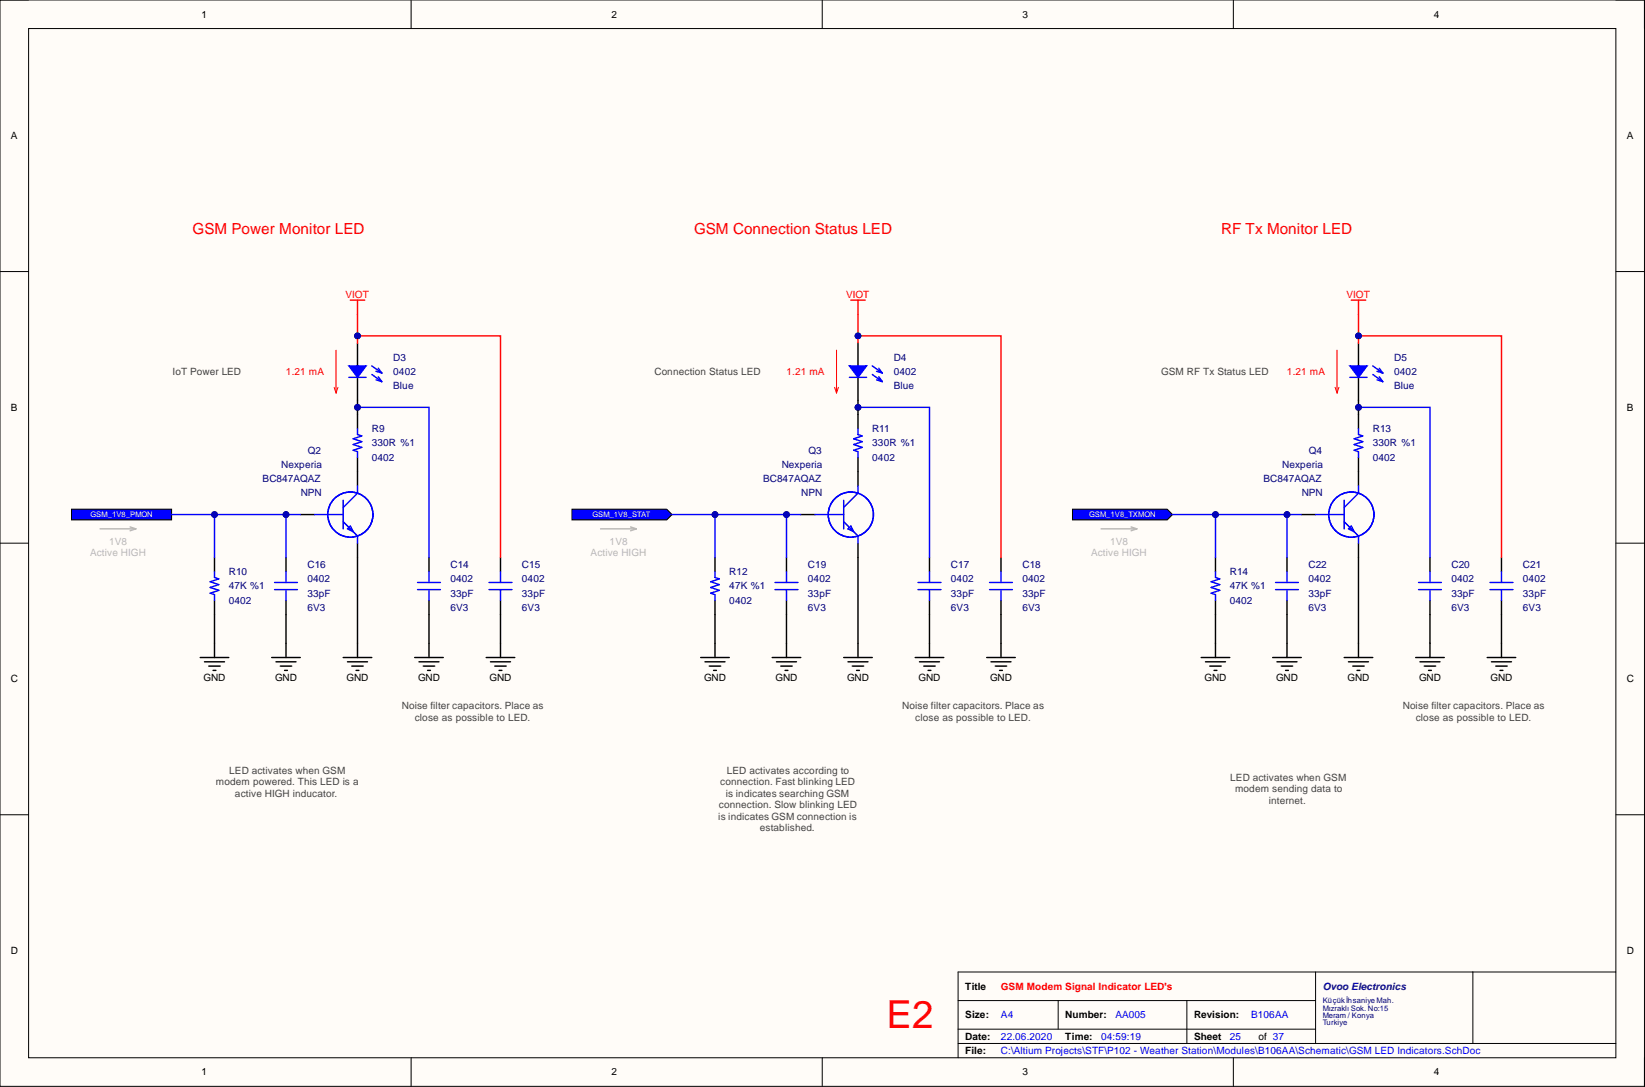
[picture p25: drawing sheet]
<svg xmlns="http://www.w3.org/2000/svg" width="292mm" height="193mm" viewBox="0 0 292 193" stroke-linecap="round" stroke-linejoin="round" font-family="sans-serif">
<defs><g id="words">
<text font-size="6.9" fill="#f00" x="157.4" y="182.5">E2</text>
<g font-size="2.7" fill="#f00">
<text x="34.2" y="41.5">GSM Power Monitor LED</text>
<text x="123.2" y="41.5">GSM Connection Status LED</text>
<text x="216.8" y="41.5">RF Tx Monitor LED</text>
</g>
<g font-size="1.8">
<text x="35.8" y="3.1">1</text>
<text x="108.6" y="3.1">2</text>
<text x="181.6" y="3.1">3</text>
<text x="254.6" y="3.1">4</text>
<text x="1.9" y="24.7">A</text>
<text x="288.9" y="24.7">A</text>
<text x="1.9" y="72.9">B</text>
<text x="288.9" y="72.9">B</text>
<text x="1.9" y="121.1">C</text>
<text x="36.1" y="120.9">GND</text>
<text x="48.8" y="120.9">GND</text>
<text x="61.5" y="120.9">GND</text>
<text x="74.2" y="120.9">GND</text>
<text x="86.9" y="120.9">GND</text>
<text x="125" y="120.9">GND</text>
<text x="137.7" y="120.9">GND</text>
<text x="150.4" y="120.9">GND</text>
<text x="163.1" y="120.9">GND</text>
<text x="175.8" y="120.9">GND</text>
<text x="213.9" y="120.9">GND</text>
<text x="226.6" y="120.9">GND</text>
<text x="239.3" y="120.9">GND</text>
<text x="252" y="120.9">GND</text>
<text x="264.7" y="120.9">GND</text>
<text x="288.9" y="121.1">C</text>
<text x="1.9" y="169.3">D</text>
<text x="288.9" y="169.3">D</text>
<text x="171.4" y="175.7">Title</text>
<text x="171.4" y="180.8">Size:</text>
<text x="171.4" y="184.6">Date:</text>
<text x="189.2" y="180.8">Number:</text>
<text x="189.2" y="184.6">Time:</text>
<text x="212" y="180.8">Revision:</text>
<text x="212" y="184.6">Sheet</text>
<text x="223.4" y="184.6">of 37</text>
<text x="35.8" y="190.9">1</text>
<text x="108.6" y="190.9">2</text>
<text x="171.4" y="187.1">File:</text>
<text x="181.6" y="190.9">3</text>
<text x="254.6" y="190.9">4</text>
</g>
<g font-size="1.8" fill="#f00">
<text x="61.4" y="52.9">VIOT</text>
<text x="150.2" y="52.9">VIOT</text>
<text x="239.1" y="52.9">VIOT</text>
<text x="50.8" y="66.6">1.21 mA</text>
<text x="139.7" y="66.6">1.21 mA</text>
<text x="228.5" y="66.6">1.21 mA</text>
<text x="177.7" y="175.7">GSM Modem Signal Indicator LED's</text>
</g>
<g font-size="1.8" fill="#000080">
<text x="69.8" y="64">D3</text>
<text x="158.7" y="64">D4</text>
<text x="247.6" y="64">D5</text>
<text x="69.8" y="66.6">0402</text>
<text x="69.8" y="69.1">Blue</text>
<text x="158.7" y="66.6">0402</text>
<text x="158.7" y="69.1">Blue</text>
<text x="247.6" y="66.6">0402</text>
<text x="247.6" y="69.1">Blue</text>
<text x="66" y="76.7">R9</text>
<text x="154.9" y="76.7">R11</text>
<text x="243.8" y="76.7">R13</text>
<text x="49.9" y="83.1">Nexperia</text>
<text x="54.7" y="80.5">Q2</text>
<text x="66" y="79.3">330R %1</text>
<text x="66" y="81.8">0402</text>
<text x="138.8" y="83.1">Nexperia</text>
<text x="143.5" y="80.5">Q3</text>
<text x="154.9" y="79.3">330R %1</text>
<text x="154.9" y="81.8">0402</text>
<text x="227.7" y="83.1">Nexperia</text>
<text x="232.4" y="80.5">Q4</text>
<text x="243.8" y="79.3">330R %1</text>
<text x="243.8" y="81.8">0402</text>
<text x="46.6" y="85.6">BC847AQAZ</text>
<text x="53.4" y="88.1">NPN</text>
<text x="135.5" y="85.6">BC847AQAZ</text>
<text x="142.3" y="88.1">NPN</text>
<text x="224.4" y="85.6">BC847AQAZ</text>
<text x="231.1" y="88.1">NPN</text>
<text x="54.6" y="100.8">C16</text>
<text x="80" y="100.8">C14</text>
<text x="92.7" y="100.8">C15</text>
<text x="143.5" y="100.8">C19</text>
<text x="168.9" y="100.8">C17</text>
<text x="181.6" y="100.8">C18</text>
<text x="232.3" y="100.8">C22</text>
<text x="257.7" y="100.8">C20</text>
<text x="270.4" y="100.8">C21</text>
<text x="40.6" y="104.6">47K %1</text>
<text x="40.6" y="107.2">0402</text>
<text x="40.6" y="102.1">R10</text>
<text x="54.6" y="103.4">0402</text>
<text x="54.6" y="105.9">33pF</text>
<text x="80" y="103.4">0402</text>
<text x="80" y="105.9">33pF</text>
<text x="92.7" y="103.4">0402</text>
<text x="92.7" y="105.9">33pF</text>
<text x="129.5" y="104.6">47K %1</text>
<text x="129.5" y="107.2">0402</text>
<text x="129.5" y="102.1">R12</text>
<text x="143.5" y="103.4">0402</text>
<text x="143.5" y="105.9">33pF</text>
<text x="168.9" y="103.4">0402</text>
<text x="168.9" y="105.9">33pF</text>
<text x="181.6" y="103.4">0402</text>
<text x="181.6" y="105.9">33pF</text>
<text x="218.4" y="104.6">47K %1</text>
<text x="218.4" y="107.2">0402</text>
<text x="218.4" y="102.1">R14</text>
<text x="232.3" y="103.4">0402</text>
<text x="232.3" y="105.9">33pF</text>
<text x="257.7" y="103.4">0402</text>
<text x="257.7" y="105.9">33pF</text>
<text x="270.4" y="103.4">0402</text>
<text x="270.4" y="105.9">33pF</text>
<text x="54.6" y="108.4">6V3</text>
<text x="80" y="108.4">6V3</text>
<text x="92.7" y="108.4">6V3</text>
<text x="143.5" y="108.4">6V3</text>
<text x="168.9" y="108.4">6V3</text>
<text x="181.6" y="108.4">6V3</text>
<text x="232.3" y="108.4">6V3</text>
<text x="257.7" y="108.4">6V3</text>
<text x="270.4" y="108.4">6V3</text>
<text x="234.9" y="175.7">Ovoo Electronics</text>
</g>
<g font-size="1.8" fill="#434343">
<text x="30.6" y="66.6">IoT Power LED</text>
<text x="116.2" y="66.6">Connection Status LED</text>
<text x="206.2" y="66.6">GSM RF Tx Status LED</text>
<text x="71.4" y="125.9">Noise filter capacitors. Place as</text>
<text x="160.2" y="125.9">Noise filter capacitors. Place as</text>
<text x="249.1" y="125.9">Noise filter capacitors. Place as</text>
<text x="73.6" y="128">close as possible to LED.</text>
<text x="162.5" y="128">close as possible to LED.</text>
<text x="251.4" y="128">close as possible to LED.</text>
<text x="40.7" y="137.4">LED activates when GSM</text>
<text x="129.1" y="137.4">LED activates according to</text>
<text x="38.3" y="139.4">modem powered. This LED is a</text>
<text x="41.7" y="141.4">active HIGH inducator.</text>
<text x="127.6" y="143.5">connection. Slow blinking LED</text>
<text x="127.9" y="139.4">connection. Fast blinking LED</text>
<text x="128.9" y="141.4">is indicates searching GSM</text>
<text x="218.5" y="138.6">LED activates when GSM</text>
<text x="219.3" y="140.7">modem sending data to</text>
<text x="225.3" y="142.7">internet.</text>
<text x="127.6" y="145.5">is indicates GSM connection is</text>
<text x="134.9" y="147.5">established.</text>
</g>
<g font-size="1.8" fill="#b7b7b7">
<text x="16" y="98.8">Active HIGH</text>
<text x="19.4" y="96.8">1V8</text>
<text x="104.9" y="98.8">Active HIGH</text>
<text x="108.3" y="96.8">1V8</text>
<text x="193.7" y="98.8">Active HIGH</text>
<text x="197.1" y="96.8">1V8</text>
</g>
<g font-size="1.8" fill="#00f">
<text x="177.7" y="184.6">22.06.2020</text>
<text x="177.7" y="180.8">A4</text>
<text x="195.5" y="184.6">04:59:19</text>
<text x="198.1" y="180.8">AA005</text>
<text x="218.4" y="184.6">25</text>
<text x="222.2" y="180.8">B106AA</text>
<text x="177.7" y="187.1">C:\Altium Projects\STF\P102 - Weather Station\Modules\B106AA\Schematic\GSM LED Indicators.SchDoc</text>
</g>
<g font-size="1.4" fill="#fff">
<text x="16.1" y="91.9">GSM_1V8_PMON</text>
<text x="105.2" y="91.9">GSM_1V8_STAT</text>
<text x="193.4" y="91.9">GSM_1V8_TXMON</text>
</g>
<g font-size="1.4" fill="#000080">
<text x="234.9" y="178.1">Küçükİhsaniye Mah.</text>
<text x="234.9" y="179.4">Mızraklı Sok. No:15</text>
<text x="234.9" y="180.7">Meram / Konya</text>
<text x="234.9" y="181.9">Turkiye</text>
</g>
</g></defs>
<path d="M0 0h292v192.9h-292z" fill-rule="evenodd" fill="#fffcf8"/>
<path d="M0 0h292v192.9h-292z" fill="none" stroke="#000" stroke-width=".18"/>
<path d="M5.1 5.1h281.8v182.7h-281.8z" fill-rule="evenodd" fill="#fffcf8"/>
<g fill="none" stroke="#000" stroke-width=".18">
<path d="M0 0h5.1M73 0v5.1M146 0v5.1M219 0v5.1M286.9 0h5.1v5.1M5.1 5.1h281.8v182.7h-281.8zM0 48.2h5.1M286.9 48.2h5.1M0 96.4h5.1M286.9 96.4h5.1M0 144.6h5.1M286.9 144.6h5.1"/>
<path d="M170.1 177.6h63.5M187.9 177.6v5.1M210.8 177.6v7.6M233.6 172.6v12.6M261.5 172.6v12.6M286.9 172.6h-116.8v15.2M73 187.8v5.1M146 187.8v5.1M170.1 185.2h116.8M170.1 182.7h63.5M219 187.8v5.1M292 187.8v5.1"/>
</g>
<path d="M12.7 90.4h17.8v1.9h-17.8z" fill-rule="evenodd" fill="#00f"/>
<path d="M12.7 90.4h17.8v1.9h-17.8z" fill="none" stroke="#000" stroke-width=".18"/>
<path d="M17.8 93.9h6.3M23.1 93.5l1 .4M24.1 93.9l-1 .3M106.6 93.9h6.4M112 93.5l1 .4M113 93.9l-1 .3" fill="none" stroke="#b7b7b7" stroke-width=".25"/>
<path d="M101.6 90.4h16.8l.9 .9-.9 1h-16.8z" fill-rule="evenodd" fill="#00f"/>
<path d="M101.6 90.4h16.8l.9 .9-.9 1h-16.8z" fill="none" stroke="#000" stroke-width=".18"/>
<path d="M195.5 93.9h6.4M200.8 93.5l1.1 .4M201.9 93.9l-1.1 .3" fill="none" stroke="#b7b7b7" stroke-width=".25"/>
<path d="M190.4 90.4h16.9l.9 .9-.9 1h-16.9z" fill-rule="evenodd" fill="#00f"/>
<path d="M190.4 90.4h16.9l.9 .9-.9 1h-16.9z" fill="none" stroke="#000" stroke-width=".18"/>
<g fill="none" stroke="#000" stroke-width=".25">
<path d="M63.5 60.9v4.1M63.5 67v4M63.5 73.6v2.5M38.1 99v2.5M50.8 99v2.5M53.3 91.3h2.6M63.5 81.2v5.1M63.5 96.4v2.6M35.5 116.7h5.1M36.3 117.5h3.6M37.1 118.2h2M37.8 119h.5"/>
<path d="M38.1 106.6v2.5M38.1 114.2v2.5M48.2 116.7h5.1M49 117.5h3.6M49.8 118.2h2M50.5 119h.5M50.8 106.6v2.5M50.8 114.2v2.5M60.9 116.7h5.1M61.7 117.5h3.6M62.5 118.2h2M63.2 119h.5"/>
<path d="M63.5 114.2v2.5"/>
</g>
<path d="M59.3 68.8l.4 1M59.7 62.2v7.6M60 68.8l-.3 1" fill="none" stroke="#f00" stroke-width=".18"/>
<g fill="none" stroke="#00f" stroke-width=".25">
<path d="M62 67h3M63.5 76.1v1l.7 .3-1.5 .5 1.5 .5-1.5 .5 1.5 .5-1.5 .5 .8 .3v1M55.9 91.3h5M60.9 92.6l2.6 2.6v1.2M60.9 88.8v5.1M61.7 93.9l.5-.5 .5 1zM63.5 86.3v1.2l-2.6 2.6M38.1 101.5v1l.7 .3-1.5 .5 1.5 .5-1.5 .5 1.5 .5-1.5 .5 .8 .3v1M48.8 104.7h4M48.8 103.4h4M50.8 101.5v1.9M50.8 104.7v1.9"/>
<circle cx="62.2" cy="91.4" r="4"/>
</g>
<path d="M62 65h3l-1.5 2z" fill="#00f"/>
<g fill="none" stroke="#00f" stroke-width=".25">
<path d="M62 65h3l-1.5 2zM66 65l1.8 1.2M66 66.5l1.8 1.2M66.8 65.9l1 .3M66.8 67.4l1 .3M67.2 65.4l.6 .8M67.2 66.9l.6 .8M150.8 67h3.1M152.4 76.1v1l.7 .3-1.5 .5 1.5 .5-1.5 .5 1.5 .5-1.5 .5 .8 .3v1M144.7 91.3h5.1M149.8 92.6l2.6 2.6v1.2M149.8 88.8v5.1"/>
<path d="M150.6 93.9l.5-.5 .5 1zM152.4 86.3v1.2l-2.6 2.6M74.1 104.7h4.1M74.1 103.4h4.1M76.2 101.5v1.9M76.2 104.7v1.9M86.8 104.7h4.1M86.8 103.4h4.1M88.9 101.5v1.9M88.9 104.7v1.9M127 101.5v1l.7 .3-1.5 .5 1.5 .5-1.5 .5 1.5 .5-1.5 .5 .8 .3v1M137.6 104.7h4.1"/>
<path d="M137.6 103.4h4.1M139.7 101.5v1.9M139.7 104.7v1.9"/>
<circle cx="151.1" cy="91.4" r="4"/>
</g>
<g fill="none" stroke="#000" stroke-width=".25">
<path d="M152.4 60.9v4.1M152.4 67v4M152.4 73.6v2.5M76.2 99v2.5M88.9 99v2.5M127 99v2.5M139.7 99v2.5M142.2 91.3h2.5M152.4 81.2v5.1M152.4 96.4v2.6M73.6 116.7h5.1M74.4 117.5h3.6"/>
<path d="M75.2 118.2h2M75.9 119h.5M76.2 106.6v2.5M76.2 114.2v2.5M86.3 116.7h5.1M87.1 117.5h3.5M87.9 118.2h2M88.6 119h.5M88.9 106.6v2.5M88.9 114.2v2.5M124.4 116.7h5.1M125.2 117.5h3.5"/>
<path d="M125.9 118.2h2.1M126.7 119h.5M127 106.6v2.5M127 114.2v2.5M137.1 116.7h5.1M137.9 117.5h3.5M138.6 118.2h2.1M139.4 119h.5M139.7 106.6v2.5M139.7 114.2v2.5M149.8 116.7h5.1M150.6 117.5h3.5"/>
<path d="M151.3 118.2h2.1M152.1 119h.5M152.4 114.2v2.5"/>
</g>
<path d="M62.2 53.3h2.5M63.5 53.3v2.5" fill="none" stroke="#f00" stroke-width=".25"/>
<path d="M148.2 68.8l.3 1M148.5 62.2v7.6M148.9 68.8l-.4 1" fill="none" stroke="#f00" stroke-width=".18"/>
<path d="M150.8 65h3.1l-1.5 2z" fill="#00f"/>
<g fill="none" stroke="#00f" stroke-width=".25">
<path d="M150.8 65h3.1l-1.5 2zM154.9 65l1.8 1.2M154.9 66.5l1.8 1.2M155.6 65.9l1.1 .3M155.6 67.4l1.1 .3M156 65.4l.7 .8M156 66.9l.7 .8M239.7 67h3M241.2 76.1v1l.8 .3-1.5 .5 1.5 .5-1.5 .5 1.5 .5-1.5 .5 .7 .3v1M233.6 91.3h5.1M238.7 92.6l2.5 2.6v1.2M238.7 88.8v5.1"/>
<path d="M239.4 93.9l.6-.5 .5 1zM241.2 86.3v1.2l-2.5 2.6M163 104.7h4.1M163 103.4h4.1M165 101.5v1.9M165 104.7v1.9M175.7 104.7h4.1M175.7 103.4h4.1M177.7 101.5v1.9M177.7 104.7v1.9M215.8 101.5v1l.8 .3-1.5 .5 1.5 .5-1.5 .5 1.5 .5-1.5 .5 .7 .3v1M226.5 104.7h4.1"/>
<path d="M226.5 103.4h4.1M228.5 101.5v1.9M228.5 104.7v1.9"/>
<circle cx="240" cy="91.4" r="4"/>
</g>
<g fill="none" stroke="#000" stroke-width=".25">
<path d="M241.2 60.9v4.1M241.2 67v4M241.2 73.6v2.5M165 99v2.5M177.7 99v2.5M215.8 99v2.5M228.5 99v2.5M231.1 91.3h2.5M241.2 81.2v5.1M241.2 96.4v2.6M162.5 116.7h5.1M163.3 117.5h3.5"/>
<path d="M164 118.2h2.1M164.8 119h.5M165 106.6v2.5M165 114.2v2.5M175.2 116.7h5.1M176 117.5h3.5M176.7 118.2h2.1M177.5 119h.5M177.7 106.6v2.5M177.7 114.2v2.5M213.3 116.7h5.1M214.1 117.5h3.5"/>
<path d="M214.8 118.2h2M215.6 119h.5M215.8 106.6v2.5M215.8 114.2v2.5M226 116.7h5.1M226.7 117.5h3.6M227.5 118.2h2M228.3 119h.5M228.5 106.6v2.5M228.5 114.2v2.5M238.7 116.7h5.1M239.4 117.5h3.6"/>
<path d="M240.2 118.2h2M241 119h.5M241.2 114.2v2.5"/>
</g>
<path d="M151.1 53.3h2.5M152.4 53.3v2.5" fill="none" stroke="#f00" stroke-width=".25"/>
<path d="M237.1 68.8l.3 1M237.4 62.2v7.6M237.8 68.8l-.4 1" fill="none" stroke="#f00" stroke-width=".18"/>
<path d="M239.7 65h3l-1.5 2z" fill="#00f"/>
<g fill="none" stroke="#00f" stroke-width=".25">
<path d="M239.7 65h3l-1.5 2zM243.8 65l1.7 1.2M243.8 66.5l1.7 1.2M244.5 65.9l1 .3M244.5 67.4l1 .3M244.9 65.4l.6 .8M244.9 66.9l.6 .8M30.5 91.3h22.8M251.9 104.7h4M251.9 103.4h4M253.9 101.5v1.9M253.9 104.7v1.9"/>
<path d="M264.6 104.7h4M264.6 103.4h4M266.6 101.5v1.9M266.6 104.7v1.9"/>
</g>
<g fill="none" stroke="#000" stroke-width=".25">
<path d="M253.9 99v2.5M266.6 99v2.5M251.4 116.7h5.1M252.1 117.5h3.6M252.9 118.2h2M253.7 119h.5M253.9 106.6v10.1M264.1 116.7h5.1M264.8 117.5h3.6M265.6 118.2h2M266.4 119h.5M266.6 106.6v2.5"/>
<path d="M266.6 114.2v2.5"/>
</g>
<path d="M240 53.3h2.5M241.2 53.3v2.5" fill="none" stroke="#f00" stroke-width=".25"/>
<circle cx="38.1" cy="91.3" r=".51" fill="#000080"/>
<circle cx="38.1" cy="91.3" r=".51" fill="none" stroke="#000080" stroke-width=".18"/>
<circle cx="50.8" cy="91.3" r=".51" fill="#000080"/>
<circle cx="50.8" cy="91.3" r=".51" fill="none" stroke="#000080" stroke-width=".18"/>
<path d="M63.5 72.3h12.7v26.7" fill="none" stroke="#00f" stroke-width=".25"/>
<circle cx="63.5" cy="72.3" r=".51" fill="#000080"/>
<circle cx="63.5" cy="72.3" r=".51" fill="none" stroke="#000080" stroke-width=".18"/>
<path d="M63.5 59.6h25.4v39.4" fill="none" stroke="#f00" stroke-width=".25"/>
<circle cx="63.5" cy="59.6" r=".51" fill="#000080"/>
<circle cx="63.5" cy="59.6" r=".51" fill="none" stroke="#000080" stroke-width=".18"/>
<path d="M119.3 91.3h22.9" fill="none" stroke="#00f" stroke-width=".25"/>
<circle cx="127" cy="91.3" r=".51" fill="#000080"/>
<circle cx="127" cy="91.3" r=".51" fill="none" stroke="#000080" stroke-width=".18"/>
<circle cx="139.7" cy="91.3" r=".51" fill="#000080"/>
<circle cx="139.7" cy="91.3" r=".51" fill="none" stroke="#000080" stroke-width=".18"/>
<path d="M152.4 72.3h12.6v26.7" fill="none" stroke="#00f" stroke-width=".25"/>
<circle cx="152.4" cy="72.3" r=".51" fill="#000080"/>
<circle cx="152.4" cy="72.3" r=".51" fill="none" stroke="#000080" stroke-width=".18"/>
<path d="M152.4 59.6h25.3v39.4" fill="none" stroke="#f00" stroke-width=".25"/>
<circle cx="152.4" cy="59.6" r=".51" fill="#000080"/>
<circle cx="152.4" cy="59.6" r=".51" fill="none" stroke="#000080" stroke-width=".18"/>
<path d="M208.2 91.3h22.9" fill="none" stroke="#00f" stroke-width=".25"/>
<circle cx="215.8" cy="91.3" r=".51" fill="#000080"/>
<circle cx="215.8" cy="91.3" r=".51" fill="none" stroke="#000080" stroke-width=".18"/>
<circle cx="228.5" cy="91.3" r=".51" fill="#000080"/>
<circle cx="228.5" cy="91.3" r=".51" fill="none" stroke="#000080" stroke-width=".18"/>
<path d="M241.2 72.3h12.7v26.7" fill="none" stroke="#00f" stroke-width=".25"/>
<circle cx="241.2" cy="72.3" r=".51" fill="#000080"/>
<circle cx="241.2" cy="72.3" r=".51" fill="none" stroke="#000080" stroke-width=".18"/>
<path d="M241.2 59.6h25.4v39.4" fill="none" stroke="#f00" stroke-width=".25"/>
<circle cx="241.2" cy="59.6" r=".51" fill="#000080"/>
<circle cx="241.2" cy="59.6" r=".51" fill="none" stroke="#000080" stroke-width=".18"/>
<path d="M38.1 109.1v5.1" fill="none" stroke="#000" stroke-width=".25"/>
<path d="M38.1 91.3v7.7" fill="none" stroke="#00f" stroke-width=".25"/>
<circle cx="38.1" cy="91.3" r=".51" fill="#000080"/>
<circle cx="38.1" cy="91.3" r=".51" fill="none" stroke="#000080" stroke-width=".18"/>
<path d="M50.8 109.1v5.1" fill="none" stroke="#000" stroke-width=".25"/>
<path d="M50.8 91.3v7.7" fill="none" stroke="#00f" stroke-width=".25"/>
<circle cx="50.8" cy="91.3" r=".51" fill="#000080"/>
<circle cx="50.8" cy="91.3" r=".51" fill="none" stroke="#000080" stroke-width=".18"/>
<path d="M63.5 71v2.6M63.5 99v15.2" fill="none" stroke="#000" stroke-width=".25"/>
<circle cx="63.5" cy="72.3" r=".51" fill="#000080"/>
<circle cx="63.5" cy="72.3" r=".51" fill="none" stroke="#000080" stroke-width=".18"/>
<path d="M63.5 55.8v5.1" fill="none" stroke="#f00" stroke-width=".25"/>
<circle cx="63.5" cy="59.6" r=".51" fill="#000080"/>
<circle cx="63.5" cy="59.6" r=".51" fill="none" stroke="#000080" stroke-width=".18"/>
<path d="M76.2 109.1v5.1M88.9 109.1v5.1M127 109.1v5.1" fill="none" stroke="#000" stroke-width=".25"/>
<path d="M127 91.3v7.7" fill="none" stroke="#00f" stroke-width=".25"/>
<circle cx="127" cy="91.3" r=".51" fill="#000080"/>
<circle cx="127" cy="91.3" r=".51" fill="none" stroke="#000080" stroke-width=".18"/>
<path d="M139.7 109.1v5.1" fill="none" stroke="#000" stroke-width=".25"/>
<path d="M139.7 91.3v7.7" fill="none" stroke="#00f" stroke-width=".25"/>
<circle cx="139.7" cy="91.3" r=".51" fill="#000080"/>
<circle cx="139.7" cy="91.3" r=".51" fill="none" stroke="#000080" stroke-width=".18"/>
<path d="M152.4 71v2.6M152.4 99v15.2" fill="none" stroke="#000" stroke-width=".25"/>
<circle cx="152.4" cy="72.3" r=".51" fill="#000080"/>
<circle cx="152.4" cy="72.3" r=".51" fill="none" stroke="#000080" stroke-width=".18"/>
<path d="M152.4 55.8v5.1" fill="none" stroke="#f00" stroke-width=".25"/>
<circle cx="152.4" cy="59.6" r=".51" fill="#000080"/>
<circle cx="152.4" cy="59.6" r=".51" fill="none" stroke="#000080" stroke-width=".18"/>
<path d="M165 109.1v5.1M177.7 109.1v5.1M215.8 109.1v5.1" fill="none" stroke="#000" stroke-width=".25"/>
<path d="M215.8 91.3v7.7" fill="none" stroke="#00f" stroke-width=".25"/>
<circle cx="215.8" cy="91.3" r=".51" fill="#000080"/>
<circle cx="215.8" cy="91.3" r=".51" fill="none" stroke="#000080" stroke-width=".18"/>
<path d="M228.5 109.1v5.1" fill="none" stroke="#000" stroke-width=".25"/>
<path d="M228.5 91.3v7.7" fill="none" stroke="#00f" stroke-width=".25"/>
<circle cx="228.5" cy="91.3" r=".51" fill="#000080"/>
<circle cx="228.5" cy="91.3" r=".51" fill="none" stroke="#000080" stroke-width=".18"/>
<path d="M241.2 71v2.6M241.2 99v15.2" fill="none" stroke="#000" stroke-width=".25"/>
<circle cx="241.2" cy="72.3" r=".51" fill="#000080"/>
<circle cx="241.2" cy="72.3" r=".51" fill="none" stroke="#000080" stroke-width=".18"/>
<path d="M241.2 55.8v5.1" fill="none" stroke="#f00" stroke-width=".25"/>
<circle cx="241.2" cy="59.6" r=".51" fill="#000080"/>
<circle cx="241.2" cy="59.6" r=".51" fill="none" stroke="#000080" stroke-width=".18"/>
<path d="M266.6 109.1v5.1" fill="none" stroke="#000" stroke-width=".25"/>
<use href="#words"/>
</svg>
